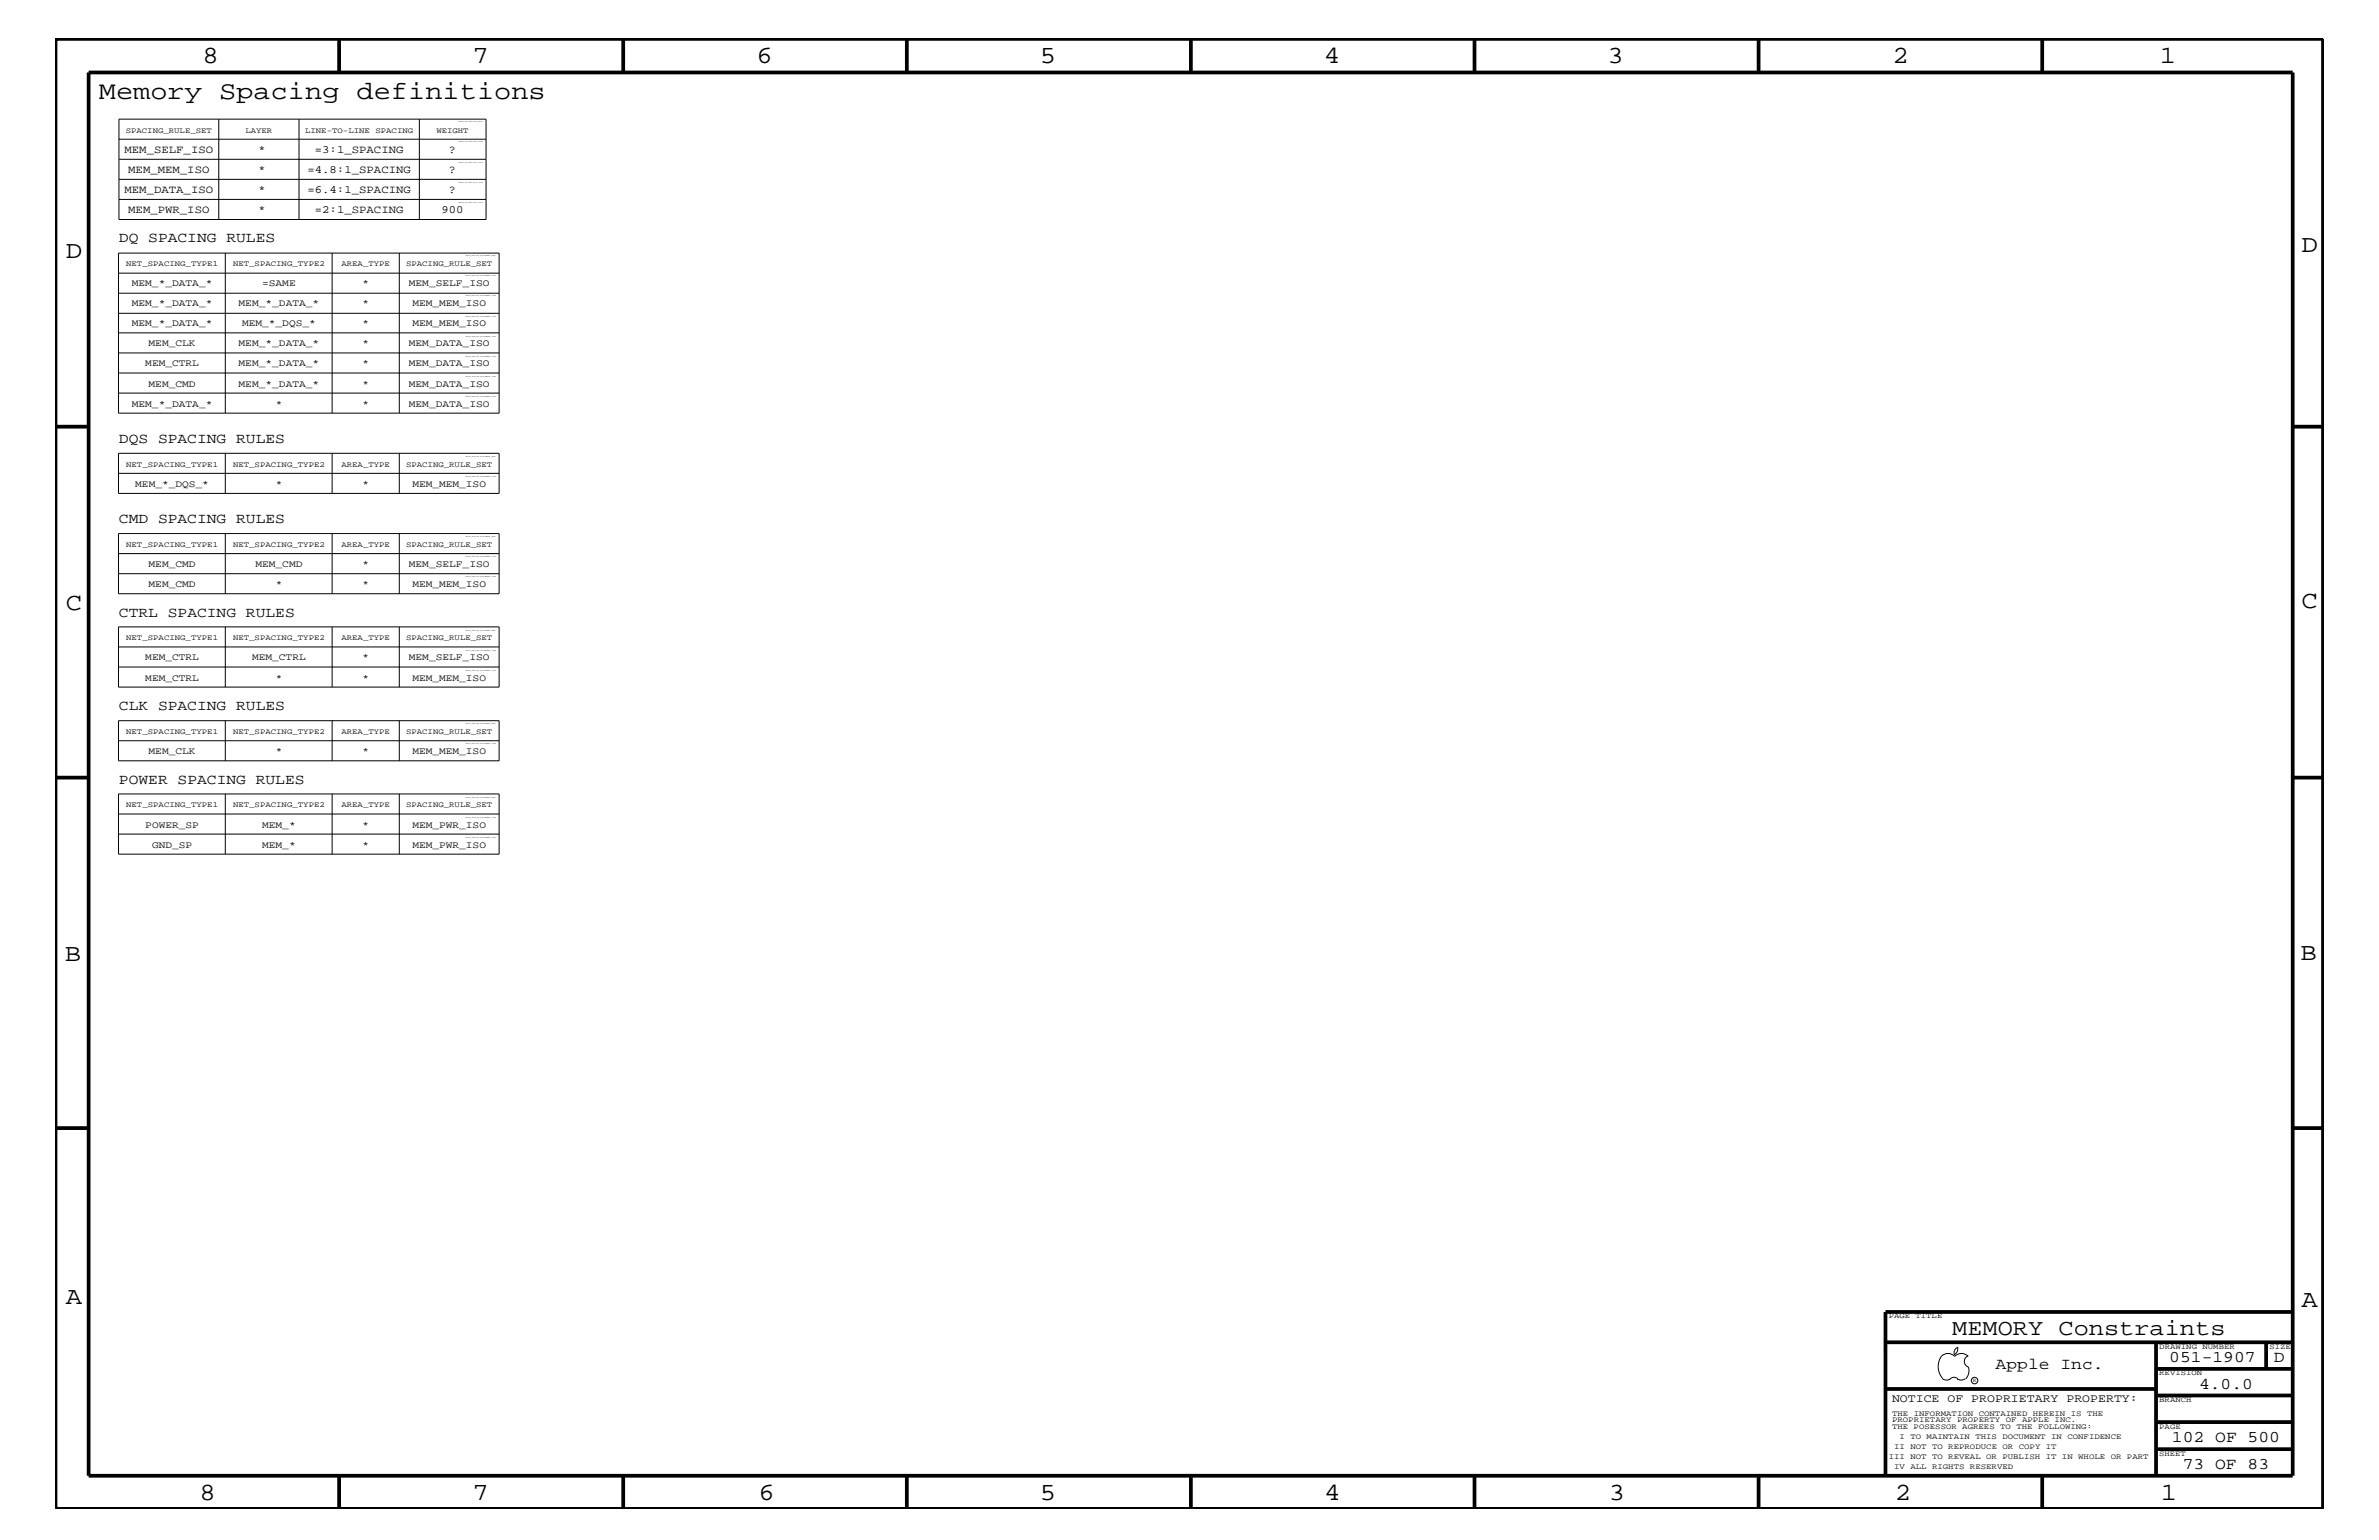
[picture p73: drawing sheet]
<svg xmlns="http://www.w3.org/2000/svg" width="432mm" height="279mm" viewBox="0 0 432 279" stroke-linecap="round" stroke-linejoin="round" font-family="sans-serif">
<defs><g id="words">
<text font-size="4.7" x="17.9" y="18">Memory Spacing definitions</text>
<g font-size="4.5">
<text x="36.7" y="11.5">8</text>
<text x="85.8" y="11.5">7</text>
<text x="137.3" y="11.5">6</text>
<text x="188.7" y="11.5">5</text>
<text x="240.3" y="11.5">4</text>
<text x="291.8" y="11.5">3</text>
<text x="343.5" y="11.5">2</text>
<text x="392" y="11.5">1</text>
<text x="11.9" y="46.8">D</text>
<text x="417.7" y="45.7">D</text>
<text x="11.9" y="110.6">C</text>
<text x="417.7" y="110.3">C</text>
<text x="11.8" y="174.3">B</text>
<text x="417.6" y="174.2">B</text>
<text x="11.9" y="236.7">A</text>
<text x="417.7" y="237.1">A</text>
<text x="36.2" y="272.1">8</text>
<text x="85.8" y="272.1">7</text>
<text x="137.7" y="272.1">6</text>
<text x="188.7" y="272.1">5</text>
<text x="240.4" y="272.1">4</text>
<text x="292" y="272.1">3</text>
<text x="343.9" y="272.1">2</text>
<text x="392.2" y="272.1">1</text>
</g>
<text font-size="4.1" x="354.3" y="242.3">MEMORY Constraints</text>
<g font-size="3">
<text x="362.2" y="248.4">Apple Inc.</text>
<text x="393.7" y="247.1">051-1907</text>
<text x="399.2" y="252">4.0.0</text>
<text x="412.7" y="247.1">D</text>
<text x="394.2" y="261.6">102 OF 500</text>
<text x="396.2" y="266.6">73 OF 83</text>
</g>
<g font-size="2.6">
<text x="21.6" y="44">DQ SPACING RULES</text>
<text x="21.6" y="80.3">DQS SPACING RULES</text>
<text x="21.6" y="94.9">CMD SPACING RULES</text>
<text x="21.6" y="111.9">CTRL SPACING RULES</text>
<text x="21.6" y="128.8">CLK SPACING RULES</text>
<text x="21.6" y="142.2">POWER SPACING RULES</text>
</g>
<text font-size="2.1" x="343.4" y="254.4">NOTICE OF PROPRIETARY PROPERTY:</text>
<g font-size="2">
<text x="22.6" y="27.7">MEM_SELF_ISO</text>
<text x="46.9" y="27.7">*</text>
<text x="57.1" y="27.7">=3:1_SPACING</text>
<text x="81.5" y="27.7">?</text>
<text x="22.6" y="35">MEM_DATA_ISO</text>
<text x="23.3" y="31.4">MEM_MEM_ISO</text>
<text x="46.9" y="35">*</text>
<text x="46.9" y="31.4">*</text>
<text x="55.8" y="35">=6.4:1_SPACING</text>
<text x="55.8" y="31.4">=4.8:1_SPACING</text>
<text x="81.5" y="35">?</text>
<text x="81.5" y="31.4">?</text>
<text x="23.3" y="38.6">MEM_PWR_ISO</text>
<text x="46.9" y="38.6">*</text>
<text x="57.1" y="38.6">=2:1_SPACING</text>
<text x="80.1" y="38.6">900</text>
</g>
<g font-size="1.8">
<text x="23.9" y="51.9">MEM_*_DATA_*</text>
<text x="47.6" y="51.9">=SAME</text>
<text x="65.8" y="51.9">*</text>
<text x="74.2" y="51.9">MEM_SELF_ISO</text>
<text x="23.9" y="55.6">MEM_*_DATA_*</text>
<text x="23.9" y="59.2">MEM_*_DATA_*</text>
<text x="43.3" y="55.6">MEM_*_DATA_*</text>
<text x="43.9" y="59.2">MEM_*_DQS_*</text>
<text x="65.8" y="55.6">*</text>
<text x="65.8" y="59.2">*</text>
<text x="74.8" y="55.6">MEM_MEM_ISO</text>
<text x="74.8" y="59.2">MEM_MEM_ISO</text>
<text x="27" y="62.9">MEM_CLK</text>
<text x="43.3" y="62.9">MEM_*_DATA_*</text>
<text x="65.8" y="62.9">*</text>
<text x="74.2" y="62.9">MEM_DATA_ISO</text>
<text x="26.4" y="66.5">MEM_CTRL</text>
<text x="27" y="70.1">MEM_CMD</text>
<text x="43.3" y="66.5">MEM_*_DATA_*</text>
<text x="43.3" y="70.1">MEM_*_DATA_*</text>
<text x="65.8" y="70.1">*</text>
<text x="65.8" y="66.5">*</text>
<text x="74.2" y="70.1">MEM_DATA_ISO</text>
<text x="74.2" y="66.5">MEM_DATA_ISO</text>
<text x="23.9" y="73.8">MEM_*_DATA_*</text>
<text x="50" y="73.8">*</text>
<text x="65.8" y="73.8">*</text>
<text x="74.2" y="73.8">MEM_DATA_ISO</text>
<text x="24.6" y="88.3">MEM_*_DQS_*</text>
<text x="50" y="88.3">*</text>
<text x="65.8" y="88.3">*</text>
<text x="74.8" y="88.3">MEM_MEM_ISO</text>
<text x="27" y="102.9">MEM_CMD</text>
<text x="27" y="106.5">MEM_CMD</text>
<text x="46.4" y="102.9">MEM_CMD</text>
<text x="50" y="106.5">*</text>
<text x="65.8" y="102.9">*</text>
<text x="65.8" y="106.5">*</text>
<text x="74.2" y="102.9">MEM_SELF_ISO</text>
<text x="74.8" y="106.5">MEM_MEM_ISO</text>
<text x="26.4" y="119.8">MEM_CTRL</text>
<text x="45.8" y="119.8">MEM_CTRL</text>
<text x="65.8" y="119.8">*</text>
<text x="74.2" y="119.8">MEM_SELF_ISO</text>
<text x="26.4" y="123.5">MEM_CTRL</text>
<text x="50" y="123.5">*</text>
<text x="65.8" y="123.5">*</text>
<text x="74.8" y="123.5">MEM_MEM_ISO</text>
<text x="27" y="136.8">MEM_CLK</text>
<text x="50" y="136.8">*</text>
<text x="65.8" y="136.8">*</text>
<text x="74.8" y="136.8">MEM_MEM_ISO</text>
<text x="26.4" y="150.1">POWER_SP</text>
<text x="27.6" y="153.8">GND_SP</text>
<text x="47.6" y="153.8">MEM_*</text>
<text x="47.6" y="150.1">MEM_*</text>
<text x="65.8" y="153.8">*</text>
<text x="65.8" y="150.1">*</text>
<text x="74.8" y="153.8">MEM_PWR_ISO</text>
<text x="74.8" y="150.1">MEM_PWR_ISO</text>
</g>
<g font-size="1.4">
<text x="22.8" y="24.1">SPACING_RULE_SET</text>
<text x="44.6" y="24.1">LAYER</text>
<text x="55.4" y="24.1">LINE-TO-LINE SPACING</text>
<text x="79.2" y="24.1">WEIGHT</text>
<text x="22.9" y="48.3">NET_SPACING_TYPE1</text>
<text x="42.3" y="48.3">NET_SPACING_TYPE2</text>
<text x="62" y="48.3">AREA_TYPE</text>
<text x="73.7" y="48.3">SPACING_RULE_SET</text>
<text x="22.9" y="84.7">NET_SPACING_TYPE1</text>
<text x="42.3" y="84.7">NET_SPACING_TYPE2</text>
<text x="62" y="84.7">AREA_TYPE</text>
<text x="73.7" y="84.7">SPACING_RULE_SET</text>
<text x="22.9" y="99.3">NET_SPACING_TYPE1</text>
<text x="42.3" y="99.3">NET_SPACING_TYPE2</text>
<text x="62" y="99.3">AREA_TYPE</text>
<text x="73.7" y="99.3">SPACING_RULE_SET</text>
<text x="22.9" y="116.2">NET_SPACING_TYPE1</text>
<text x="42.3" y="116.2">NET_SPACING_TYPE2</text>
<text x="62" y="116.2">AREA_TYPE</text>
<text x="73.7" y="116.2">SPACING_RULE_SET</text>
<text x="22.9" y="133.2">NET_SPACING_TYPE1</text>
<text x="42.3" y="133.2">NET_SPACING_TYPE2</text>
<text x="62" y="133.2">AREA_TYPE</text>
<text x="73.7" y="133.2">SPACING_RULE_SET</text>
<text x="22.9" y="146.5">NET_SPACING_TYPE1</text>
<text x="42.3" y="146.5">NET_SPACING_TYPE2</text>
<text x="62" y="146.5">AREA_TYPE</text>
<text x="73.7" y="146.5">SPACING_RULE_SET</text>
<text x="342.8" y="239.2">PAGE TITLE</text>
<text x="391.9" y="244.7">DRAWING NUMBER</text>
<text x="411.9" y="244.7">SIZE</text>
<text x="391.9" y="249.5">REVISION</text>
<text x="343.4" y="256.8">THE INFORMATION CONTAINED HEREIN IS THE</text>
<text x="391.9" y="254.4">BRANCH</text>
<text x="343.4" y="258">PROPRIETARY PROPERTY OF APPLE INC.</text>
<text x="343.4" y="259.3">THE POSESSOR AGREES TO THE FOLLOWING:</text>
<text x="343.8" y="262.9">II NOT TO REPRODUCE OR COPY IT</text>
<text x="344.8" y="261.1">I TO MAINTAIN THIS DOCUMENT IN CONFIDENCE</text>
<text x="391.9" y="259.3">PAGE</text>
<text x="342.8" y="264.7">III NOT TO REVEAL OR PUBLISH IT IN WHOLE OR PART</text>
<text x="343.8" y="266.6">IV ALL RIGHTS RESERVED</text>
<text x="391.9" y="264.1">SHEET</text>
</g>
<text font-size="1" x="358.1" y="250.7">R</text>
<g font-size=".3">
<text x="83.2" y="22.2">TABLE_SPACING_RULE_HEAD</text>
<text x="83.2" y="25.9">TABLE_SPACING_RULE_ITEM</text>
<text x="83.2" y="29.5">TABLE_SPACING_RULE_ITEM</text>
<text x="83.2" y="33.1">TABLE_SPACING_RULE_ITEM</text>
<text x="83.2" y="36.8">TABLE_SPACING_RULE_ITEM</text>
<text x="84.5" y="46.5">TABLE_SPACING_ASSIGNMENT_HEAD</text>
<text x="84.5" y="50.2">TABLE_SPACING_ASSIGNMENT_ITEM</text>
<text x="84.5" y="53.8">TABLE_SPACING_ASSIGNMENT_ITEM</text>
<text x="84.5" y="57.4">TABLE_SPACING_ASSIGNMENT_ITEM</text>
<text x="84.5" y="64.7">TABLE_SPACING_ASSIGNMENT_ITEM</text>
<text x="84.5" y="61.1">TABLE_SPACING_ASSIGNMENT_ITEM</text>
<text x="84.5" y="68.4">TABLE_SPACING_ASSIGNMENT_ITEM</text>
<text x="84.5" y="72">TABLE_SPACING_ASSIGNMENT_ITEM</text>
<text x="84.5" y="82.8">TABLE_SPACING_ASSIGNMENT_HEAD</text>
<text x="84.5" y="86.5">TABLE_SPACING_ASSIGNMENT_ITEM</text>
<text x="84.5" y="97.4">TABLE_SPACING_ASSIGNMENT_HEAD</text>
<text x="84.5" y="101">TABLE_SPACING_ASSIGNMENT_ITEM</text>
<text x="84.5" y="104.7">TABLE_SPACING_ASSIGNMENT_ITEM</text>
<text x="84.5" y="114.4">TABLE_SPACING_ASSIGNMENT_HEAD</text>
<text x="84.5" y="118.1">TABLE_SPACING_ASSIGNMENT_ITEM</text>
<text x="84.5" y="121.7">TABLE_SPACING_ASSIGNMENT_ITEM</text>
<text x="84.5" y="131.3">TABLE_SPACING_ASSIGNMENT_HEAD</text>
<text x="84.5" y="135">TABLE_SPACING_ASSIGNMENT_ITEM</text>
<text x="84.5" y="144.7">TABLE_SPACING_ASSIGNMENT_HEAD</text>
<text x="84.5" y="148.4">TABLE_SPACING_ASSIGNMENT_ITEM</text>
<text x="84.5" y="152">TABLE_SPACING_ASSIGNMENT_ITEM</text>
</g>
</g></defs>
<g fill="none" stroke="#000" stroke-width=".68" stroke-linecap="butt">
<path d="M10.1 7.1h411.5v266.7h-411.5zM16.1 13.2h400v254.5h-400zM61.6 7.1v6.1M113.1 7.1v6.1M164.6 7.1v6.1M216.2 7.1v6.1M267.6 7.1v6.1M319.2 7.1v6.1M370.7 7.1v6.1M10.1 77.4h6M416.1 77.4h5.5M10.1 141.1h6"/>
<path d="M416.1 141.1h5.5M10.1 204.7h6M416.1 204.7h5.5M416.1 238h-73.9v29.7M342.2 243.5h73.9M342.2 252h49.1M391.3 248.4h24.8M391.3 243.5v24.2M391.3 258h24.8M391.3 253.2h24.8M411.3 243.5v4.9M61.6 267.7v6.1"/>
<path d="M113.1 267.7v6.1M164.6 267.7v6.1M216.2 268v5.8M267.6 267.7v6.1M319.2 267.7v6.1M370.7 267.7v6.1M391.3 262.9h24.8"/>
</g>
<g fill="none" stroke="#000" stroke-width=".18">
<path d="M21.6 25.3v14.5h66.6v-18.2h-66.6v3.7h66.6M21.6 28.9h66.6M21.6 32.5h66.6M21.6 36.2h66.6M39.7 21.6v18.2M54.3 21.6v18.2M76.1 21.6v18.2M21.5 49.6v25.4h69.1v-29.1h-69.1v3.7h69.1M21.5 53.2h69.1M21.5 56.8h69.1M40.9 45.9v29.1M60.3 45.9v29.1"/>
<path d="M72.5 45.9v29.1M21.5 67.7h69.1M21.5 60.4h69.1M21.5 64h69.1M21.5 71.3h69.1M21.5 85.9v3.6h69.1v-7.3h-69.1v3.7h69.1M40.9 82.2v7.3M40.9 96.8v10.9M60.3 82.2v7.3M60.3 96.8v10.9M72.5 82.2v7.3M72.5 96.8v10.9"/>
<path d="M21.5 117.4v7.3h69.1v-11h-69.1v3.7h69.1M21.5 100.4v7.3h69.1v-10.9h-69.1v3.6h69.1M21.5 104.1h69.1M40.9 113.7v11M60.3 113.7v11M72.5 113.7v11M21.5 134.4v3.6h69.1v-7.2h-69.1v3.6h69.1M21.5 121h69.1M40.9 130.8v7.2M60.3 130.8v7.2M72.5 130.8v7.2M21.5 147.7v7.3h69.1v-11h-69.1v3.7h69.1"/>
<path d="M21.5 151.3h69.1M40.9 144v11M60.3 144v11M72.5 144v11M352.3 246.1a1.72 1.72 0 0 1 2.5 0 1.69 1.69 0 0 1 2.4 0M352.4 246a3.2 3.2 0 0 0 .4 4.3l.8 .1 .4-.2M354 250.2l.7-.3 .7 .3M355.2 250.2l.7 .2 .7-.2M355.3 244.4v.3a1.18 1.18 0 0 1-.6 1.1M355.4 244.4a.99 .99 0 0 0-.6 1.4M357.2 246a1.04 1.04 0 0 0-.7 1 1.04 1.04 0 0 0 .7 1M357.3 248l.1 .7a2.11 2.11 0 0 1-.6 1.5"/>
<circle cx="358.4" cy="250.5" r=".59"/>
</g>
<use href="#words"/>
</svg>
